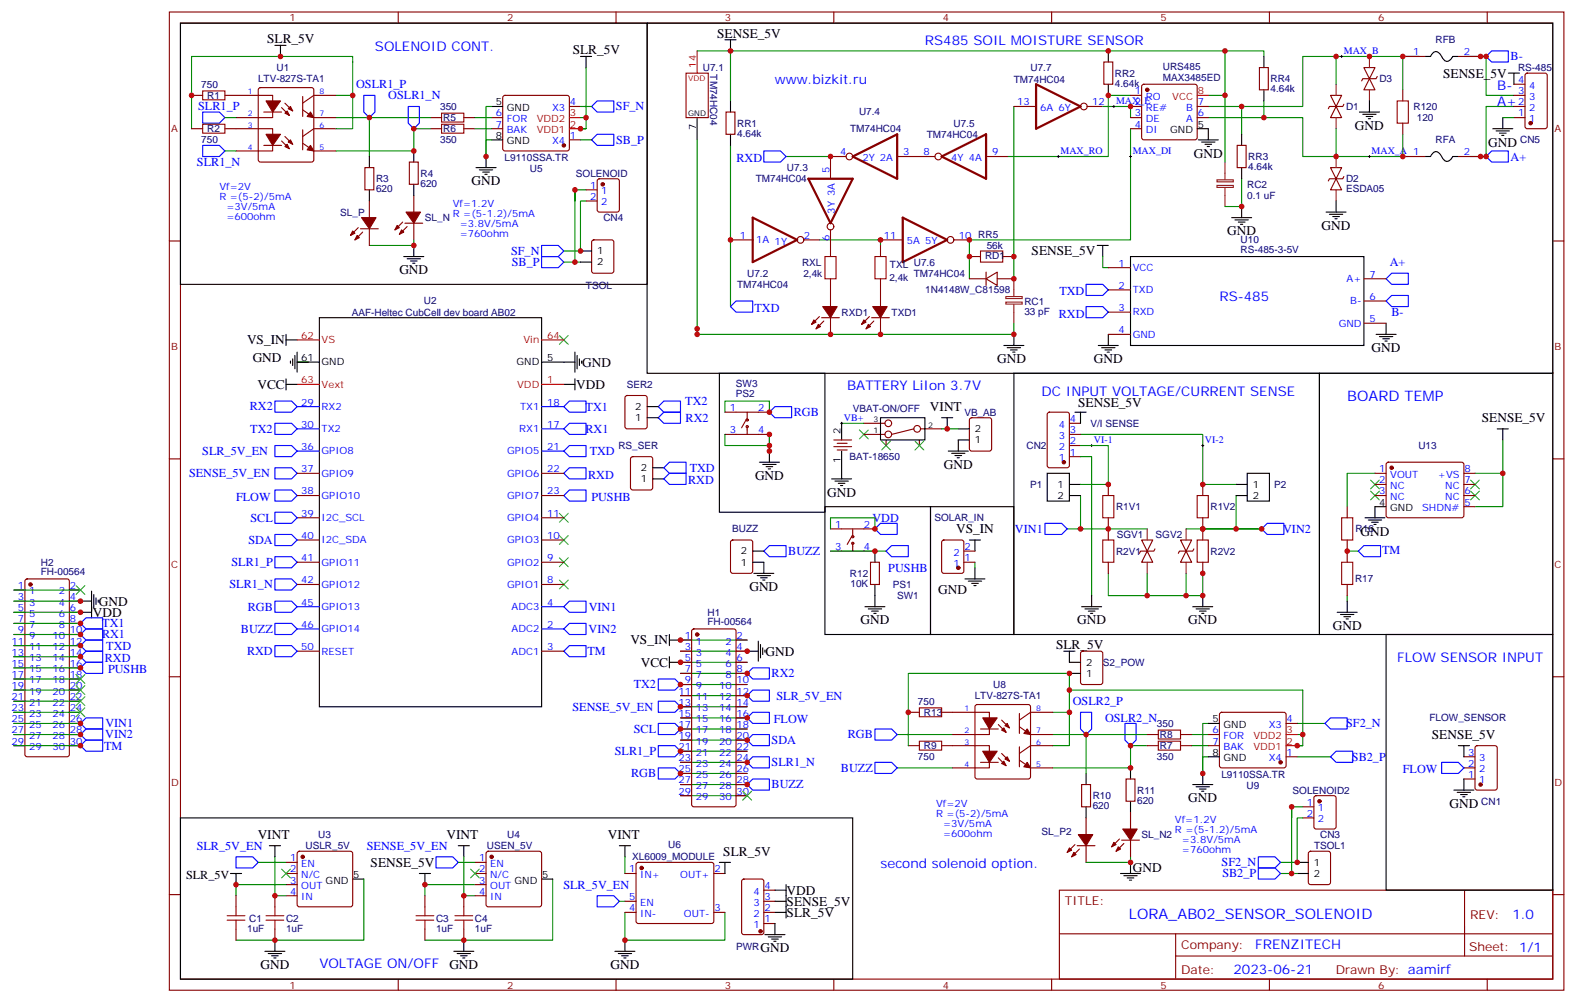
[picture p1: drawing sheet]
<svg xmlns="http://www.w3.org/2000/svg" width="500mm" height="318mm" viewBox="0 0 500 318" stroke-linecap="round" stroke-linejoin="round" font-family="sans-serif">
<defs><g id="words">
<g font-size="4.6" fill="#00f">
<text x="427.7" y="127.3">BOARD TEMP</text>
<text x="358.4" y="291.5">LORA_AB02_SENSOR_SOLENOID</text>
</g>
<g font-size="4.2">
<text x="227.7" y="11.9">SENSE_5V</text>
<text x="84.8" y="13.7">SLR_5V</text>
<text x="181.8" y="17.2">SLR_5V</text>
<text x="458.2" y="24.7">SENSE_5V</text>
<text x="430.2" y="41.2">GND</text>
<text x="472.5" y="46.5">GND</text>
<text x="379" y="50">GND</text>
<text x="149.7" y="58.8">GND</text>
<text x="389.6" y="74.7">GND</text>
<text x="419.6" y="73">GND</text>
<text x="327.5" y="81">SENSE_5V</text>
<text x="126.8" y="87.1">GND</text>
<text x="78.4" y="109.3">VS_IN</text>
<text x="435.5" y="111.8">GND</text>
<text x="80.2" y="114.9">GND</text>
<text x="184.8" y="116.3">GND</text>
<text x="316.6" y="115.1">GND</text>
<text x="347.3" y="115.3">GND</text>
<text x="81.7" y="123.4">VCC</text>
<text x="183" y="123.4">VDD</text>
<text x="295.2" y="130.5">VINT</text>
<text x="342.3" y="129">SENSE_5V</text>
<text x="470.5" y="134">SENSE_5V</text>
<text x="299.6" y="148.8">GND</text>
<text x="239.7" y="152.3">GND</text>
<text x="262.6" y="157.6">GND</text>
<text x="303.6" y="169.3">VS_IN</text>
<text x="431.9" y="170">GND</text>
<text x="237.9" y="187.6">GND</text>
<text x="297.9" y="188.7">GND</text>
<text x="29.5" y="195.7">VDD</text>
<text x="31.4" y="192.2">GND</text>
<text x="273.2" y="198.2">GND</text>
<text x="342" y="198.2">GND</text>
<text x="377.3" y="198.2">GND</text>
<text x="423.1" y="200">GND</text>
<text x="200.1" y="204.5">VS_IN</text>
<text x="243" y="208">GND</text>
<text x="335.3" y="206">SLR_5V</text>
<text x="203.4" y="211.6">VCC</text>
<text x="454.6" y="234.5">SENSE_5V</text>
<text x="377.3" y="254.6">GND</text>
<text x="460.2" y="256.4">GND</text>
<text x="81.8" y="266.3">VINT</text>
<text x="141.8" y="266.3">VINT</text>
<text x="192.9" y="266.3">VINT</text>
<text x="117.7" y="275.1">SENSE_5V</text>
<text x="229.6" y="271.6">SLR_5V</text>
<text x="359.6" y="276.9">GND</text>
<text x="249.7" y="283.9">VDD</text>
<text x="249.7" y="287.5">SENSE_5V</text>
<text x="249.7" y="291">SLR_5V</text>
<text x="241.4" y="302.3">GND</text>
<text x="82.7" y="307.6">GND</text>
<text x="142.7" y="307.6">GND</text>
<text x="193.8" y="307.6">GND</text>
</g>
<g font-size="4.2" fill="#00f">
<text x="119" y="16.2">SOLENOID CONT.</text>
<text x="293.7" y="14.4">RS485 SOIL MOISTURE SENSOR</text>
<text x="246" y="26.7">www.bizkit.ru</text>
<text x="475.3" y="28.5">B-</text>
<text x="475.3" y="33.8">A+</text>
<text x="387.1" y="95.5">RS-485</text>
<text x="269" y="123.8">BATTERY LiIon 3.7V</text>
<text x="330.7" y="125.5">DC INPUT VOLTAGE/CURRENT SENSE</text>
<text x="443.6" y="210.2">FLOW SENSOR INPUT</text>
<text x="279.5" y="275.4">second solenoid option.</text>
<text x="480.1" y="291.8">1.0</text>
<text x="398.5" y="301.3">FRENZITECH</text>
<text x="101.4" y="307.2">VOLTAGE ON/OFF</text>
<text x="391.6" y="309.1">2023-06-21</text>
</g>
<g font-size="3.9" fill="#00f">
<text x="479.6" y="19.2">B-</text>
<text x="113.1" y="28">OSLR1_P</text>
<text x="62.9" y="35">SLR1_P</text>
<text x="123.3" y="31.5">OSLR1_N</text>
<text x="195.5" y="35.1">SF_N</text>
<text x="195.6" y="45.6">SB_P</text>
<text x="62.5" y="52.7">SLR1_N</text>
<text x="233.8" y="51.4">RXD</text>
<text x="479.6" y="50.9">A+</text>
<text x="162.2" y="80.9">SF_N</text>
<text x="162.5" y="84.4">SB_P</text>
<text x="441.2" y="84.4">A+</text>
<text x="336.3" y="93.8">TXD</text>
<text x="239.5" y="99.1">TXD</text>
<text x="336.1" y="100.8">RXD</text>
<text x="441.7" y="100.3">B-</text>
<text x="79.3" y="130.2">RX2</text>
<text x="185.9" y="130.3">TX1</text>
<text x="217.6" y="128.5">TX2</text>
<text x="79.5" y="137.3">TX2</text>
<text x="185.8" y="137.4">RX1</text>
<text x="217.6" y="133.8">RX2</text>
<text x="252" y="132">RGB</text>
<text x="64.2" y="144.4">SLR_5V_EN</text>
<text x="187.2" y="144.4">TXD</text>
<text x="219" y="149.7">TXD</text>
<text x="60" y="151.5">SENSE_5V_EN</text>
<text x="186.7" y="152">RXD</text>
<text x="218.5" y="153.7">RXD</text>
<text x="74.9" y="159">FLOW</text>
<text x="187.7" y="159">PUSHB</text>
<text x="79.5" y="165.6">SCL</text>
<text x="277" y="165.6">VDD</text>
<text x="78.8" y="172.6">SDA</text>
<text x="322.2" y="169.1">VIN1</text>
<text x="407.4" y="169.1">VIN2</text>
<text x="73.5" y="179.6">SLR1_P</text>
<text x="250.3" y="176.1">BUZZ</text>
<text x="438.8" y="175.8">TM</text>
<text x="282" y="181.5">PUSHB</text>
<text x="72.8" y="186.7">SLR1_N</text>
<text x="78.7" y="193.8">RGB</text>
<text x="186.9" y="193.8">VIN1</text>
<text x="32.4" y="202.6">RX1</text>
<text x="32.5" y="199.1">TX1</text>
<text x="76.5" y="200.8">BUZZ</text>
<text x="186.9" y="200.8">VIN2</text>
<text x="33.8" y="206.1">TXD</text>
<text x="78.4" y="207.9">RXD</text>
<text x="186.5" y="207.9">TM</text>
<text x="33.3" y="210.2">RXD</text>
<text x="34.3" y="213.7">PUSHB</text>
<text x="245" y="214.9">RX2</text>
<text x="201.2" y="218.4">TX2</text>
<text x="181.7" y="225.6">SENSE_5V_EN</text>
<text x="246.5" y="222">SLR_5V_EN</text>
<text x="340.6" y="223.8">OSLR2_P</text>
<text x="33.5" y="230.8">VIN1</text>
<text x="201.2" y="232.6">SCL</text>
<text x="245.7" y="229.6">FLOW</text>
<text x="350.8" y="229.1">OSLR2_N</text>
<text x="427.4" y="230.8">SF2_N</text>
<text x="33" y="237.9">TM</text>
<text x="33.4" y="234.4">VIN2</text>
<text x="195.2" y="239.6">SLR1_P</text>
<text x="245" y="236.1">SDA</text>
<text x="269.2" y="234.3">RGB</text>
<text x="245" y="243.1">SLR1_N</text>
<text x="267" y="244.9">BUZZ</text>
<text x="429.2" y="241.4">SB2_P</text>
<text x="445.3" y="245.5">FLOW</text>
<text x="200.4" y="246.7">RGB</text>
<text x="245" y="250.2">BUZZ</text>
<text x="62.4" y="269.7">SLR_5V_EN</text>
<text x="116.4" y="269.7">SENSE_5V_EN</text>
<text x="387.8" y="274.9">SF2_N</text>
<text x="178.9" y="282">SLR_5V_EN</text>
<text x="388.1" y="278.4">SB2_P</text>
</g>
<text font-size="3.9" x="59.1" y="279">SLR_5V</text>
<g font-size="3.9" fill="#800">
<text x="338.1" y="287.1">TITLE:</text>
<text x="466.7" y="291.8">REV:</text>
<text x="375" y="301.3">Company:</text>
<text x="466.4" y="301.9">Sheet: 1/1</text>
<text x="375" y="309">Date:</text>
<text x="424" y="309.1">Drawn By: aamirf</text>
</g>
<g font-size="3.2" fill="#800">
<text x="91.9" y="6.8">1</text>
<text x="161" y="6.8">2</text>
<text x="230.2" y="6.8">3</text>
<text x="299.3" y="6.8">4</text>
<text x="368.4" y="6.8">5</text>
<text x="437.6" y="6.8">6</text>
<text x="54.3" y="41.9">A</text>
<text x="493.5" y="41.9">A</text>
<text x="54.3" y="111.1">B</text>
<text x="493.5" y="111.1">B</text>
<text x="54.3" y="180.2">C</text>
<text x="493.5" y="180.2">C</text>
<text x="54.3" y="249.3">D</text>
<text x="493.5" y="249.3">D</text>
<text x="91.9" y="313.7">1</text>
<text x="161" y="313.7">2</text>
<text x="230.2" y="313.7">3</text>
<text x="299.3" y="313.7">4</text>
<text x="368.4" y="313.7">5</text>
<text x="437.6" y="313.7">6</text>
</g>
<g font-size="3.2" fill="#00f">
<text x="426.6" y="17">MAX_B</text>
<text x="448.6" y="17.6">1</text>
<text x="464.7" y="17.6">2</text>
<text x="360.3" y="29.9">1</text>
<text x="482" y="29.9">3</text>
<text x="482" y="26.4">4</text>
<text x="485.5" y="28.2">4</text>
<text x="175.3" y="35.2">X3</text>
<text x="180.9" y="33.4">4</text>
<text x="323" y="33.4">13</text>
<text x="330.2" y="35.2">6A 6Y</text>
<text x="346.7" y="33.4">12</text>
<text x="354.3" y="32.9">MAX_E</text>
<text x="360.3" y="33.4">2</text>
<text x="363.7" y="31.7">RO</text>
<text x="363.7" y="35.2">RE#</text>
<text x="376.6" y="35.2">B</text>
<text x="380.3" y="33.4">7</text>
<text x="482" y="33.4">2</text>
<text x="485.5" y="35.2">2</text>
<text x="485.5" y="31.7">3</text>
<text x="157.4" y="37">6</text>
<text x="157.4" y="40.5">7</text>
<text x="160.9" y="38.7">FOR</text>
<text x="360.3" y="37">3</text>
<text x="360.3" y="40.5">4</text>
<text x="363.7" y="38.7">DE</text>
<text x="376.6" y="38.7">A</text>
<text x="380.3" y="37">6</text>
<text x="482" y="37">1</text>
<text x="485.5" y="38.7">1</text>
<text x="160.9" y="42.3">BAK</text>
<text x="175.3" y="45.8">X4</text>
<text x="180.9" y="44">1</text>
<text x="363.7" y="42.3">DI</text>
<text x="266.8" y="49.3">4</text>
<text x="273.8" y="51.1">2Y 2A</text>
<text x="286.8" y="49.3">3</text>
<text x="293.2" y="49.3">8</text>
<text x="302" y="51.1">4Y 4A</text>
<text x="315" y="49.3">9</text>
<text x="336.7" y="48.8">MAX_RO</text>
<text x="359.6" y="48.8">MAX_DI</text>
<text x="435.5" y="48.8">MAX_A 1</text>
<text x="464.7" y="49.3">2</text>
<text x="187.4" y="59.9">1</text>
<text x="263.3" y="54.8" transform="rotate(-90 263.3 54.8)">5</text>
<text x="69.6" y="60.3">Vf=2V</text>
<text x="69.6" y="63.4">R =(5-2)/5mA</text>
<text x="143.7" y="65.5">Vf=1.2V</text>
<text x="187.4" y="63.4">2</text>
<text x="190.9" y="61.7">1</text>
<text x="190.9" y="65.2">2</text>
<text x="71.9" y="66.6">=3V/5mA</text>
<text x="71.9" y="69.8">=600ohm</text>
<text x="143.7" y="68.7">R =(5-1.2)/5mA</text>
<text x="146" y="71.9">=3.8V/5mA</text>
<text x="265.1" y="67.8" transform="rotate(-90 265.1 67.8)">3Y 3A</text>
<text x="146" y="75.1">=760ohm</text>
<text x="234.8" y="75.8">1</text>
<text x="240" y="77.2">1A 1Y</text>
<text x="255.2" y="75.8">2</text>
<text x="263.3" y="76.6" transform="rotate(-90 263.3 76.6)">6</text>
<text x="280.6" y="75.8">11</text>
<text x="287.9" y="77.5">5A 5Y</text>
<text x="304.4" y="75.8">10 RR5</text>
<text x="355.1" y="84.6">1</text>
<text x="359.6" y="86">VCC</text>
<text x="427.5" y="89.5">A+</text>
<text x="434.8" y="88.1">7</text>
<text x="355.1" y="91.7">2</text>
<text x="359.6" y="93.1">TXD</text>
<text x="434.8" y="95.2">6</text>
<text x="355.1" y="98.7">3</text>
<text x="359.6" y="100.1">RXD</text>
<text x="428.7" y="96.6">B-</text>
<text x="355.1" y="105.8">4</text>
<text x="359.6" y="107.2">GND</text>
<text x="425" y="103.6">GND</text>
<text x="434.8" y="102.2">5</text>
<text x="95.6" y="128.7">29</text>
<text x="102.1" y="130.1">RX2</text>
<text x="165.1" y="130.1">TX1</text>
<text x="173.7" y="128.7">18</text>
<text x="231.7" y="130.5">1</text>
<text x="240.7" y="130.5">2</text>
<text x="95.6" y="135.7">30</text>
<text x="102.1" y="137.2">TX2</text>
<text x="164.8" y="137.2">RX1</text>
<text x="173.7" y="135.7">17</text>
<text x="231.7" y="137.5">3</text>
<text x="240.7" y="137.5">4</text>
<text x="267.9" y="133.5">VB+</text>
<text x="336.2" y="135.7">4</text>
<text x="339.7" y="137.5">3</text>
<text x="339.7" y="134">4</text>
<text x="95.6" y="142.8">36</text>
<text x="173.7" y="142.8">21</text>
<text x="336.2" y="142.8">2</text>
<text x="336.2" y="139.3">3</text>
<text x="339.7" y="141">2</text>
<text x="347.3" y="140.5">VI-1</text>
<text x="382.6" y="140.5">VI-2</text>
<text x="95.6" y="149.9">37</text>
<text x="102.1" y="144.2">GPIO8</text>
<text x="161" y="144.2">GPIO5</text>
<text x="173.7" y="149.9">22</text>
<text x="336.2" y="146.3">1</text>
<text x="339.7" y="144.6">1</text>
<text x="437.9" y="149.9">1</text>
<text x="464.9" y="149.9">8</text>
<text x="102.1" y="151.3">GPIO9</text>
<text x="161" y="151.3">GPIO6</text>
<text x="437.9" y="153.4">2</text>
<text x="441.4" y="151.6">VOUT</text>
<text x="441.4" y="155.2">NC</text>
<text x="456.5" y="151.6">+VS</text>
<text x="458.9" y="155.2">NC</text>
<text x="464.9" y="153.4">7</text>
<text x="95.6" y="156.9">38</text>
<text x="102.1" y="158.3">GPIO10</text>
<text x="161" y="158.3">GPIO7</text>
<text x="173.7" y="156.9">23</text>
<text x="437.9" y="156.9">3</text>
<text x="441.4" y="158.7">NC</text>
<text x="458.9" y="158.7">NC</text>
<text x="464.9" y="160.4">5</text>
<text x="464.9" y="156.9">6</text>
<text x="95.6" y="164">39</text>
<text x="102.1" y="165.4">I2C_SCL</text>
<text x="161" y="165.4">GPIO4</text>
<text x="173.7" y="164">11</text>
<text x="265.2" y="167.5">1</text>
<text x="274.2" y="167.5">2</text>
<text x="451.5" y="162.2">SHDN#</text>
<text x="95.6" y="171">40</text>
<text x="102.1" y="172.4">I2C_SDA</text>
<text x="161" y="172.4">GPIO3</text>
<text x="173.7" y="171">10</text>
<text x="95.6" y="178.1">41</text>
<text x="102.1" y="179.5">GPIO11</text>
<text x="161" y="179.5">GPIO2</text>
<text x="173.7" y="178.1">9</text>
<text x="265.2" y="174.6">3</text>
<text x="274.2" y="174.6">4</text>
<text x="302.7" y="179.8">1</text>
<text x="302.7" y="176.3">2</text>
<text x="306.2" y="178.1">1</text>
<text x="306.2" y="174.6">2</text>
<text x="95.6" y="185.1">42</text>
<text x="173.7" y="185.1">8</text>
<text x="5.7" y="186.9">1</text>
<text x="5.7" y="190.4">3</text>
<text x="9.2" y="188.7">1</text>
<text x="18.7" y="188.7">2</text>
<text x="22.2" y="190.4">4</text>
<text x="22.2" y="186.9">2</text>
<text x="102.1" y="186.5">GPIO12</text>
<text x="161" y="186.5">GPIO1</text>
<text x="5.7" y="194">5</text>
<text x="5.7" y="197.5">7</text>
<text x="9.2" y="192.2">3</text>
<text x="9.2" y="195.7">5</text>
<text x="18.7" y="195.7">6</text>
<text x="18.7" y="192.2">4</text>
<text x="22.2" y="197.5">8</text>
<text x="22.2" y="194">6</text>
<text x="95.6" y="192.2">45</text>
<text x="102.1" y="193.6">GPIO13</text>
<text x="162.4" y="193.6">ADC3</text>
<text x="173.7" y="192.2">4</text>
<text x="5.7" y="201">9</text>
<text x="9.2" y="199.2">7</text>
<text x="9.2" y="202.8">9</text>
<text x="16.7" y="202.8">10</text>
<text x="18.7" y="199.2">8</text>
<text x="22.2" y="201">10</text>
<text x="95.6" y="199.2">46</text>
<text x="102.1" y="200.7">GPIO14</text>
<text x="162.4" y="200.7">ADC2</text>
<text x="173.7" y="199.2">2</text>
<text x="217.4" y="202.8">1</text>
<text x="233.9" y="202.8">2</text>
<text x="3.7" y="204.5">11</text>
<text x="3.7" y="208.1">13</text>
<text x="9.2" y="206.3">11</text>
<text x="9.2" y="209.8">13</text>
<text x="16.7" y="209.8">14</text>
<text x="16.7" y="206.3">12</text>
<text x="22.2" y="208.1">14</text>
<text x="22.2" y="204.5">12</text>
<text x="95.6" y="206.3">50</text>
<text x="102.1" y="207.7">RESET</text>
<text x="162.4" y="207.7">ADC1</text>
<text x="173.7" y="206.3">3</text>
<text x="217.4" y="206.3">3</text>
<text x="217.4" y="209.8">5</text>
<text x="220.9" y="204.5">1</text>
<text x="220.9" y="208.1">3</text>
<text x="230.4" y="208.1">4</text>
<text x="230.4" y="204.5">2</text>
<text x="233.9" y="209.8">6</text>
<text x="233.9" y="206.3">4</text>
<text x="3.7" y="211.6">15</text>
<text x="3.7" y="215.1">17</text>
<text x="9.2" y="213.4">15</text>
<text x="16.7" y="213.4">16</text>
<text x="22.2" y="215.1">18</text>
<text x="22.2" y="211.6">16</text>
<text x="217.4" y="213.4">7</text>
<text x="220.9" y="211.6">5</text>
<text x="220.9" y="215.1">7</text>
<text x="230.4" y="215.1">8</text>
<text x="230.4" y="211.6">6</text>
<text x="233.9" y="213.4">8</text>
<text x="3.7" y="218.7">19</text>
<text x="9.2" y="216.9">17</text>
<text x="9.2" y="220.4">19</text>
<text x="16.7" y="220.4">20</text>
<text x="16.7" y="216.9">18</text>
<text x="22.2" y="218.7">20</text>
<text x="215.4" y="220.4">11</text>
<text x="217.4" y="216.9">9</text>
<text x="220.9" y="218.7">9</text>
<text x="228.3" y="218.7">10</text>
<text x="233.9" y="220.4">12</text>
<text x="233.9" y="216.9">10</text>
<text x="3.7" y="222.2">21</text>
<text x="3.7" y="225.7">23</text>
<text x="9.2" y="223.9">21</text>
<text x="9.2" y="227.5">23</text>
<text x="16.7" y="227.5">24</text>
<text x="16.7" y="223.9">22</text>
<text x="22.2" y="225.7">24</text>
<text x="22.2" y="222.2">22</text>
<text x="215.4" y="223.9">13</text>
<text x="215.4" y="227.5">15</text>
<text x="220.9" y="222.2">11</text>
<text x="220.9" y="225.7">13</text>
<text x="228.3" y="225.7">14</text>
<text x="228.3" y="222.2">12</text>
<text x="233.9" y="227.5">16</text>
<text x="233.9" y="223.9">14</text>
<text x="3.7" y="229.2">25</text>
<text x="3.7" y="232.8">27</text>
<text x="9.2" y="231">25</text>
<text x="16.7" y="231">26</text>
<text x="22.2" y="232.8">28</text>
<text x="22.2" y="229.2">26</text>
<text x="215.4" y="231">17</text>
<text x="220.9" y="229.2">15</text>
<text x="220.9" y="232.8">17</text>
<text x="228.3" y="232.8">18</text>
<text x="228.3" y="229.2">16</text>
<text x="233.9" y="231">18</text>
<text x="384.9" y="232.8">6</text>
<text x="402.8" y="231">X3</text>
<text x="408.5" y="229.2">4</text>
<text x="3.7" y="236.3">29</text>
<text x="9.2" y="234.5">27</text>
<text x="9.2" y="238.1">29</text>
<text x="16.7" y="238.1">30</text>
<text x="16.7" y="234.5">28</text>
<text x="22.2" y="236.3">30</text>
<text x="215.4" y="234.5">19</text>
<text x="215.4" y="238.1">21</text>
<text x="220.9" y="236.3">19</text>
<text x="220.9" y="239.8">21</text>
<text x="228.3" y="239.8">22</text>
<text x="228.3" y="236.3">20</text>
<text x="233.9" y="238.1">22</text>
<text x="233.9" y="234.5">20</text>
<text x="384.9" y="236.3">7</text>
<text x="388.4" y="234.5">FOR</text>
<text x="388.4" y="238.1">BAK</text>
<text x="408.5" y="239.8">1</text>
<text x="466.1" y="239.8">3</text>
<text x="215.4" y="241.6">23</text>
<text x="215.4" y="245.1">25</text>
<text x="220.9" y="243.3">23</text>
<text x="228.3" y="243.3">24</text>
<text x="233.9" y="245.1">26</text>
<text x="233.9" y="241.6">24</text>
<text x="402.8" y="241.6">X4</text>
<text x="466.1" y="243.3">2</text>
<text x="469.6" y="245.1">2</text>
<text x="469.6" y="241.6">3</text>
<text x="215.4" y="248.6">27</text>
<text x="220.9" y="246.9">25</text>
<text x="220.9" y="250.4">27</text>
<text x="228.3" y="250.4">28</text>
<text x="228.3" y="246.9">26</text>
<text x="233.9" y="248.6">28</text>
<text x="466.1" y="246.9">1</text>
<text x="469.6" y="248.6">1</text>
<text x="215.4" y="252.2">29</text>
<text x="220.9" y="253.9">29</text>
<text x="228.3" y="253.9">30</text>
<text x="233.9" y="252.2">30</text>
<text x="297.2" y="256">Vf=2V</text>
<text x="414.9" y="255.7">1</text>
<text x="418.4" y="257.5">1</text>
<text x="297.2" y="259.2">R =(5-2)/5mA</text>
<text x="299.4" y="262.4">=3V/5mA</text>
<text x="373" y="261.3">Vf=1.2V</text>
<text x="414.9" y="259.2">2</text>
<text x="418.4" y="261">2</text>
<text x="299.4" y="265.6">=600ohm</text>
<text x="373" y="264.5">R =(5-1.2)/5mA</text>
<text x="375.3" y="267.7">=3.8V/5mA</text>
<text x="92.1" y="273.3">1</text>
<text x="95.6" y="275.1">EN</text>
<text x="152.1" y="273.3">1</text>
<text x="155.6" y="275.1">EN</text>
<text x="375.3" y="270.9">=760ohm</text>
<text x="92.1" y="280.4">3</text>
<text x="92.1" y="276.9">2</text>
<text x="95.6" y="278.6">N/C</text>
<text x="152.1" y="280.4">3</text>
<text x="152.1" y="276.9">2</text>
<text x="155.6" y="278.6">N/C</text>
<text x="199.7" y="276.9">1</text>
<text x="203.2" y="278.6">IN+</text>
<text x="215.9" y="278.6">OUT+</text>
<text x="226.8" y="276.9">2</text>
<text x="92.1" y="283.9">4</text>
<text x="95.6" y="285.7">IN</text>
<text x="95.6" y="282.2">OUT</text>
<text x="152.1" y="283.9">4</text>
<text x="155.6" y="285.7">IN</text>
<text x="155.6" y="282.2">OUT</text>
<text x="199.7" y="285.7">5</text>
<text x="203.2" y="287.4">EN</text>
<text x="239.2" y="287.4">3</text>
<text x="239.2" y="283.9">4</text>
<text x="242.7" y="285.7">3</text>
<text x="242.7" y="282.2">4</text>
<text x="199.7" y="289.2">4</text>
<text x="203.2" y="291">IN-</text>
<text x="217.1" y="291">OUT-</text>
<text x="226.8" y="289.2">3</text>
<text x="239.2" y="291">2</text>
<text x="242.7" y="292.7">1</text>
<text x="242.7" y="289.2">2</text>
<text x="239.2" y="294.5">1</text>
</g>
<g font-size="3.2" fill="#000080">
<text x="455.8" y="13.8">RFB</text>
<text x="87.8" y="22.6">U1</text>
<text x="223.1" y="22.6">U7.1</text>
<text x="225.5" y="23.6" transform="rotate(90 225.5 23.6)">TM74HC04</text>
<text x="327.2" y="22.7">U7.7</text>
<text x="369.2" y="22.4">URS485</text>
<text x="481.9" y="22.6">RS-485</text>
<text x="63.9" y="27.9">750</text>
<text x="81.9" y="26.2">LTV-827S-TA1</text>
<text x="321.9" y="26.2">TM74HC04</text>
<text x="354" y="27.6">4.64k</text>
<text x="354" y="24.3">RR2</text>
<text x="369.2" y="25.6">MAX3485ED</text>
<text x="403.4" y="29.3">4.64k</text>
<text x="403.4" y="26.1">RR4</text>
<text x="437.9" y="26.1">D3</text>
<text x="65.8" y="31.4">R1</text>
<text x="139.7" y="34.9">350</text>
<text x="427.4" y="34.9">D1</text>
<text x="448.8" y="34.9">R120</text>
<text x="65.8" y="42">R2</text>
<text x="140.7" y="38.4">R5</text>
<text x="140.7" y="42">R6</text>
<text x="234" y="40.2">RR1</text>
<text x="269.9" y="41.9">TM74HC04</text>
<text x="272.7" y="36.6">U7.4</text>
<text x="302.7" y="40.3">U7.5</text>
<text x="449.8" y="38.4">120</text>
<text x="63.9" y="45.5">750</text>
<text x="139.7" y="45.5">350</text>
<text x="234" y="43.4">4.64k</text>
<text x="294.3" y="43.9">TM74HC04</text>
<text x="455.8" y="45.5">RFA</text>
<text x="482.6" y="45.5">CN5</text>
<text x="160.2" y="51">L9110SSA.TR</text>
<text x="396.3" y="50.8">RR3</text>
<text x="119.4" y="57.9">R3</text>
<text x="133.5" y="59.3">620</text>
<text x="133.5" y="56.1">R4</text>
<text x="168.2" y="54.7">U5</text>
<text x="182.8" y="56.1">SOLENOID</text>
<text x="239.9" y="57.8">TM74HC04</text>
<text x="249.8" y="54.3">U7.3</text>
<text x="396" y="59.7">RC2</text>
<text x="396.3" y="54">4.64k</text>
<text x="427.4" y="57.9">D2</text>
<text x="119.4" y="61.1">620</text>
<text x="396" y="63.3">0.1 uF</text>
<text x="427.4" y="61">ESDA05</text>
<text x="108" y="68.5">SL_P</text>
<text x="134.9" y="70.2">SL_N</text>
<text x="191.6" y="70.2">CN4</text>
<text x="393.9" y="77">U10</text>
<text x="312.7" y="82.1">RD1</text>
<text x="313.2" y="79.1">56k</text>
<text x="393.9" y="80.2">RS-485-3-5V</text>
<text x="237.2" y="87.8">U7.2</text>
<text x="254.6" y="84.4">RXL</text>
<text x="255.1" y="87.9">2,4k</text>
<text x="282.3" y="89.3">2,4k</text>
<text x="282.5" y="84.9">TXL U7.6</text>
<text x="290.1" y="87.9">TM74HC04</text>
<text x="186" y="91.7">TSOL</text>
<text x="234" y="91.3">TM74HC04</text>
<text x="293.8" y="93.1">1N4148W_C81598</text>
<text x="111.7" y="100.2">AAF-Heltec CubCell dev board AB02</text>
<text x="134.6" y="96.6">U2</text>
<text x="267.2" y="100.2">RXD1</text>
<text x="283.1" y="100.2">TXD1</text>
<text x="325.2" y="99.9">33 pF</text>
<text x="325.2" y="96.7">RC1</text>
<text x="199" y="123">SER2</text>
<text x="233.6" y="122.9">SW3</text>
<text x="233.6" y="126.1">PS2</text>
<text x="270.7" y="130.8">VBAT-ON/OFF</text>
<text x="306.2" y="131.9">VB_AB</text>
<text x="346.2" y="135.5">V/I SENSE</text>
<text x="196.3" y="142.5">RS_SER</text>
<text x="325.9" y="142.5">CN2</text>
<text x="450.3" y="142.5">U13</text>
<text x="269.7" y="146.1">BAT-18650</text>
<text x="327.1" y="154.9">P1</text>
<text x="404.5" y="154.9">P2</text>
<text x="354.3" y="161.9">R1V1</text>
<text x="384.3" y="161.9">R1V2</text>
<text x="296.7" y="165.4">SOLAR_IN</text>
<text x="232.5" y="168.9">BUZZ</text>
<text x="354.5" y="170.8">SGV1</text>
<text x="366.9" y="170.8">SGV2</text>
<text x="430.4" y="169">R16</text>
<text x="13" y="179.6">H2</text>
<text x="354.3" y="176">R2V1</text>
<text x="384.3" y="176">R2V2</text>
<text x="13" y="182.6">FH-00564</text>
<text x="269.8" y="183.1">R12</text>
<text x="430.2" y="184.9">R17</text>
<text x="270" y="186.3">10K</text>
<text x="283.5" y="186.6">PS1</text>
<text x="284.8" y="190.2">SW1</text>
<text x="224.6" y="195.5">H1</text>
<text x="224.6" y="198.4">FH-00564</text>
<text x="350.2" y="211.3">S2_POW</text>
<text x="309.5" y="221.9">LTV-827S-TA1</text>
<text x="315.3" y="218.4">U8</text>
<text x="291.4" y="223.7">750</text>
<text x="293.3" y="227.2">R13</text>
<text x="367.3" y="230.7">350</text>
<text x="453.8" y="228.9">FLOW_SENSOR</text>
<text x="293.3" y="237.8">R9</text>
<text x="368.2" y="237.8">R7</text>
<text x="368.2" y="234.2">R8</text>
<text x="291.4" y="241.3">750</text>
<text x="367.3" y="241.3">350</text>
<text x="361" y="251.9">R11</text>
<text x="387.8" y="246.8">L9110SSA.TR</text>
<text x="395.8" y="250.5">U9</text>
<text x="410.4" y="251.9">SOLENOID2</text>
<text x="346.9" y="256.9">620</text>
<text x="346.9" y="253.7">R10</text>
<text x="361" y="255.1">620</text>
<text x="470.3" y="255.4">CN1</text>
<text x="97" y="269.5">USLR_5V</text>
<text x="101" y="265.9">U3</text>
<text x="154.6" y="269.5">USEN_5V</text>
<text x="161" y="265.9">U4</text>
<text x="212.2" y="269.3">U6</text>
<text x="330.7" y="264.9">SL_P2</text>
<text x="362.4" y="266">SL_N2</text>
<text x="417.2" y="269.6">TSOL1</text>
<text x="419.1" y="266">CN3</text>
<text x="200.7" y="273">XL6009_MODULE</text>
<text x="79.1" y="292.6">C1</text>
<text x="90.8" y="292.5">C2</text>
<text x="138.4" y="292.5">C3</text>
<text x="150.8" y="292.5">C4</text>
<text x="78.5" y="295.8">1uF</text>
<text x="90.8" y="295.6">1uF</text>
<text x="138.4" y="295.6">1uF</text>
<text x="150.8" y="295.6">1uF</text>
<text x="233.7" y="301.5">PWR</text>
</g>
<g font-size="3.2" fill="#f00">
<text x="221" y="21.4" transform="rotate(-90 221 21.4)">14</text>
<text x="380.3" y="29.9">8</text>
<text x="372.2" y="31.7">VCC</text>
<text x="170.4" y="38.7">VDD2</text>
<text x="180.9" y="40.5">2</text>
<text x="180.9" y="37">3</text>
<text x="170.4" y="42.3">VDD1</text>
<text x="95.6" y="107.5">62</text>
<text x="173.7" y="107.5">64</text>
<text x="102.1" y="108.9">VS</text>
<text x="166.2" y="108.9">Vin</text>
<text x="95.6" y="121.6">63</text>
<text x="102.1" y="123">Vext</text>
<text x="164.2" y="123">VDD</text>
<text x="173.7" y="121.6">1</text>
<text x="408.5" y="232.8">3</text>
<text x="397.9" y="238.1">VDD1</text>
<text x="397.9" y="234.5">VDD2</text>
<text x="408.5" y="236.3">2</text>
</g>
<g font-size="3.2">
<text x="157.4" y="33.4">5</text>
<text x="160.9" y="35.2">GND</text>
<text x="221" y="41.1" transform="rotate(-90 221 41.1)">7</text>
<text x="380.3" y="40.5">5</text>
<text x="157.4" y="44">8</text>
<text x="160.9" y="45.8">GND</text>
<text x="371.5" y="42.3">GND</text>
<text x="189.6" y="80.7">1</text>
<text x="189.6" y="84.2">2</text>
<text x="95.6" y="114.6">61</text>
<text x="102.1" y="116">GND</text>
<text x="164" y="116">GND</text>
<text x="173.7" y="114.6">5</text>
<text x="201.7" y="130.1">2</text>
<text x="201.7" y="133.6">1</text>
<text x="266.8" y="137.9" transform="rotate(-90 266.8 137.9)">2</text>
<text x="309.5" y="137.2">2</text>
<text x="309.5" y="140.7">1</text>
<text x="203.4" y="149.5">2</text>
<text x="266.8" y="146.9" transform="rotate(-90 266.8 146.9)">1</text>
<text x="203.4" y="153">1</text>
<text x="335.7" y="154.8">1</text>
<text x="397.7" y="154.8">1</text>
<text x="335.7" y="158.3">2</text>
<text x="397.7" y="158.3">2</text>
<text x="437.9" y="160.4">4</text>
<text x="441.4" y="162.2">GND</text>
<text x="235.2" y="179.5">1</text>
<text x="235.2" y="176">2</text>
<text x="344.8" y="214.8">1</text>
<text x="344.8" y="211.2">2</text>
<text x="384.9" y="229.2">5</text>
<text x="388.4" y="231">GND</text>
<text x="384.9" y="239.8">8</text>
<text x="388.4" y="241.6">GND</text>
<text x="417.1" y="274.7">1</text>
<text x="103.4" y="280.4">GND</text>
<text x="112.1" y="278.6">5</text>
<text x="163.4" y="280.4">GND</text>
<text x="172.1" y="278.6">5</text>
<text x="417.1" y="278.3">2</text>
</g>
<g font-size="2.5" fill="#00f">
<text x="78.7" y="29.9">1</text>
<text x="101.4" y="29.9">8</text>
<text x="78.7" y="37">2</text>
<text x="78.7" y="40.5">3</text>
<text x="101.4" y="37">7</text>
<text x="101.4" y="40.5">6</text>
<text x="78.7" y="47.6">4</text>
<text x="101.4" y="47.6">5</text>
<text x="306.2" y="225.7">1</text>
<text x="328.9" y="225.7">8</text>
<text x="306.2" y="232.8">2</text>
<text x="328.9" y="232.8">7</text>
<text x="306.2" y="236.3">3</text>
<text x="328.9" y="236.3">6</text>
<text x="306.2" y="243.3">4</text>
<text x="328.9" y="243.3">5</text>
</g>
<text font-size="2.5" fill="#f00" x="218.5" y="25.8">VDD</text>
<g font-size="2.5">
<text x="218.5" y="36.7">GND</text>
<text x="277.3" y="137.5">1</text>
<text x="277.3" y="134">3</text>
<text x="294.7" y="135.7">2</text>
</g>
</g></defs>
<g fill="none" stroke="#870000" stroke-width=".35">
<path d="M53.8 3.8h442.7v310.5h-442.7zM57.3 7.3h435.7v303.4h-435.7zM126.4 3.8v3.5M195.6 3.8v3.5M264.7 3.8v3.5M333.9 3.8v3.5M350.4 19.7h2.9v7h-2.9zM403 3.8v3.5M445.3 17.9h7.1M463 17.9h7M472.2 3.8v3.5M60.8 30.3h3.5"/>
<path d="M71.4 30.3h15.2v7h-11.7M82.2 28l.5-.2h16.2l.5 .2 .2 .5v22.2l-.2 .5-.5 .2h-16.2l-.5-.2-.2-.5v-22.2zM83.7 35.6h5.7M89.4 34.1l2.5 2.5M90.5 32.7l2.4 2.5M96.1 34.9l3.5 2.4h7.1M96.1 30.6v6.4M106.7 30.3h-7.1l-3.5 2.4M136.7 37.3h3.5M147.2 37.3h3.6M156.1 37.3h3.5M159.8 30.5l.5-.2h19.8l.5 .2 .2 .5v16.2l-.3 .5-.4 .2h-19.8l-.5-.2-.2-.5v-16.2z"/>
<path d="M180.8 33.8h3.5M217.8 23.2h7.1v14.1h-7.1zM230.5 35.6h2.8v7h-2.8zM321.9 33.8h7M345.2 33.8h4.9M358.9 33.8h3.5M358.9 37.3h3.5M358.9 30.3h3.5M362.7 26.9l.4-.2h16.3l.5 .2 .2 .5v16.3l-.3 .5-.4 .2h-16.3l-.4-.3-.3-.4v-16.3zM380.1 33.8h3.5M380.1 37.3h3.5M399.8 21.4h2.9v7.1h-2.9z"/>
<path d="M422.4 30.3h3.5l-1.7 3.5zM424.2 33.8l1.7 3.5h-3.5zM426.6 33.1l-.3 .7h-4.2l-.4 .7M433 21.4h3.5l-1.7 3.6zM434.8 25l1.7 3.5h-3.5zM437.2 24.3l-.3 .7h-4.3l-.3 .7M445.3 28.5v3.5M445.3 39.1v3.5M480.6 33.8h3.6M480.6 37.3h3.6M480.6 30.3h3.6M480.6 26.7h3.6"/>
<path d="M484.4 23.4l.5-.2h5.6l.7 .4v16.5l-.5 .7-5.8 .1-.7-.5v-16.5zM60.8 40.9h3.5M71.4 40.9h15.2v7h-11.7M83.7 46.1h5.7M89.4 44.7l2.5 2.5M90.5 43.3l2.4 2.5M96.1 41.2v6.4M96.1 45.4l3.5 2.5h7.1M106.7 40.9h-7.1l-3.5 2.4M115.9 53.2h2.8v7.1h-2.8zM130 51.4h2.8v7.1h-2.8zM136.7 40.9h3.5"/>
<path d="M147.2 40.9h3.6M156.1 40.9h3.5M180.8 44.4h3.5M189.8 56.9l.5-.2h5.6l.7 .5v9.4l-.4 .7h-5.9l-.7-.5v-9.4zM268.6 49.7h-4.9v7M284.8 49.7h12M313.1 49.7h7M358.9 40.9h3.5M392.8 46.1h2.8v7.1h-2.8zM422.4 53.2h3.5l-1.7 3.5zM424.2 56.7l1.7 3.6h-3.5zM426.6 56l-.3 .7h-4.2l-.4 .7"/>
<path d="M445.3 49.7h7.1M463 49.7h7M53.8 76.5h3.5M113.7 72.2l-2.4 2.5M114.4 72.6h5.7M115.1 73.7l-2.4 2.4M117.3 63.8v5.3M117.3 72.6v5.3M127.8 70.5l-2.4 2.5M128.6 70.8h5.6M129.3 71.9l-2.5 2.5M131.4 62v5.3"/>
<path d="M131.4 70.8v5.3M186.1 60.3h3.5M186.1 63.8h3.5M188.1 76.3l.4-.2h5.7l.6 .5 .1 9.4-.5 .7h-5.9l-.6-.4-.1-9.5zM231.9 76.1h7.1M255.2 76.1h4.9M263.7 73v8.4M279.5 76.1h7.1M279.5 77.9v3.5M302.8 76.1h5M493 76.5h3.5M263.7 88.5v8.8"/>
<path d="M279.5 88.5v8.8M307.8 81.4h3.5M307.8 88.5h5.3M313.1 88.5l3.5-2.1v4.2zM313.1 86.4v4.2M316.6 88.5h5.3M318.3 81.4h3.6M351.9 84.9h7M351.9 92h7M351.9 99.1h7M433 95.5h7.1M433 88.5h7.1"/>
<path d="M260.1 100.5l-2.4 2.4M260.8 100.8h5.7M261.5 101.9l-2.4 2.5M263.7 100.8v5.3M276 100.5l-2.5 2.4M276.7 100.8h5.7M277.4 101.9l-2.4 2.5M279.5 100.8v5.3M351.9 106.1h7M433 102.6h7.1M198.6 125.7l.5-.2h5.7l.6 .4 .1 9.5-.5 .6-5.9 .1-.6-.5-.1-9.4zM230.2 137.9h14.1"/>
<path d="M230.2 130.8h14.1M236.9 133.3l-1.5 2.4M237.2 130.8v2.5M237.2 135.4v2.5M264.7 139.6h5.7M274.2 137.9h6.8M274.2 134.3h6.8M281.3 139.6v1.8M290.1 136.1l-7 1.8M291.9 139.6v1.8M292.2 136.1h6.7M308 132.8l.5-.2h5.6l.7 .4v9.5l-.4 .6-5.9 .1-.7-.5v-9.4z"/>
<path d="M332.7 131l.5-.2h5.6l.7 .4v16.5l-.4 .7h-5.9l-.7-.4v-16.5zM339.5 137.9h3.5M339.5 134.3h3.5M53.8 145.6h3.5M94.3 150.2h7.1M94.3 157.3h7.1M171.9 150.2h7.1M171.9 157.3h7.1M200.4 145.1l.5-.2h5.6l.7 .5v9.4l-.4 .6-5.9 .1-.7-.5v-9.4zM264.7 141.7h5.7M265.8 142.8h3.2M265.8 140.7h3.2"/>
<path d="M339.5 144.9h3.5M339.5 141.4h3.5M351.9 153.7v3.6M381.8 153.7v3.6M436.5 150.2h3.6M436.5 157.3h3.6M436.5 153.7h3.6M440.3 146.9l.5-.2h23.2l.5 .2 .2 .5v16.5l-.7 .4h-23.5l-.4-.7v-16.2zM464.7 150.2h3.6M464.7 157.3h3.6M464.7 153.7h3.6M493 145.6h3.5"/>
<path d="M94.3 178.4h7.1M94.3 164.3h7.1M94.3 171.4h7.1M171.9 178.4h7.1M171.9 164.3h7.1M171.9 171.4h7.1M232.2 171.6l.4-.2h5.7l.6 .4 .1 9.5-.5 .6-5.9 .1-.6-.5-.1-9.4zM263.7 174.9h14.1M263.7 167.9h14.1M270.4 170.3l-1.4 2.5M270.7 167.9v2.4M270.7 172.4v2.5"/>
<path d="M276.4 178.4h2.8v7.1h-2.8zM299.2 171.6l.4-.2h5.7l.6 .4 .1 9.5-.5 .6-5.9 .1-.6-.5-.1-9.4zM306 178.4h3.5M306 174.9h3.5M351.9 164.3v7.1M351.9 178.4v3.6M362.4 171.4h3.6l-1.8 3.5zM364.2 174.9l1.8 3.5h-3.6zM366.7 174.2l-.4 .7h-4.2l-.4 .7M374.8 171.4h3.5l-1.7 3.5zM376.6 174.9l1.7 3.5h-3.5zM379 174.2l-.3 .7h-4.3l-.3 .7"/>
<path d="M381.8 164.3v7.1M381.8 178.4v3.6M427.7 160.8v3.5M427.7 171.4v7M464.7 160.8h3.6M4.4 187.3h3.5M4.4 190.8h3.5M4.4 194.3h3.5M4.4 197.8h3.5M8.1 183.9l.5-.2h12.7l.7 .5v55.3l-.4 .6-13 .1-.6-.5-.1-55.3zM22 187.3h3.5M22 190.8h3.5"/>
<path d="M22 194.3h3.5M22 197.8h3.5M94.3 185.5h7.1M171.9 185.5h7.1M219.8 199.8l.5-.2h12.7l.6 .4 .1 55.3-.5 .7h-12.9l-.7-.4v-55.3zM427.7 185.5v3.5M4.4 201.4h3.5M4.4 204.9h3.5M4.4 219h3.5M4.4 208.4h3.5M4.4 215.5h3.5M4.4 211.9h3.5"/>
<path d="M22 201.4h3.5M22 204.9h3.5M22 219h3.5M22 208.4h3.5M22 215.5h3.5M22 211.9h3.5M53.8 214.8h3.5M94.3 206.7h7.1M171.9 206.7h7.1M216 206.7h3.6M216 203.1h3.6M216 210.2h3.6"/>
<path d="M216 213.7h3.6M216 217.2h3.6M233.7 206.7h3.5M233.7 203.1h3.5M233.7 210.2h3.5M233.7 213.7h3.5M233.7 217.2h3.5M343.3 206.9l.4-.2h5.7l.6 .4 .1 9.4-.5 .7h-5.9l-.6-.4-.1-9.4zM493 214.8h3.5M4.4 236.6h3.5M4.4 233.1h3.5M4.4 226.1h3.5"/>
<path d="M4.4 229.6h3.5M4.4 222.5h3.5M22 236.6h3.5M22 233.1h3.5M22 226.1h3.5M22 229.6h3.5M22 222.5h3.5M216 231.4h3.6M216 238.4h3.6M216 220.8h3.6M216 234.9h3.6M216 224.3h3.6"/>
<path d="M216 227.8h3.6M233.7 231.4h3.5M233.7 238.4h3.5M233.7 220.8h3.5M233.7 234.9h3.5M233.7 224.3h3.5M233.7 227.8h3.5M288.4 236.6h3.5M288.4 226.1h3.5M298.9 226.1h15.2v7h-11.6M298.9 236.6h15.2v7.1h-11.6M309.8 223.8l.4-.2h16.3l.5 .2 .2 .5v22.2l-.3 .5-.4 .2h-16.3l-.5-.2-.2-.5v-22.2z"/>
<path d="M311.3 231.4h5.6M316.9 229.9l2.5 2.5M318 228.5l2.5 2.5M318 239.1l2.5 2.5M323.6 230.6l3.6 2.5h7M323.6 226.4v6.4M323.6 237v6.3M334.2 236.6h-7l-3.6 2.5M334.2 226.1h-7l-3.6 2.4M364.2 236.6h3.5M364.2 233.1h3.5M374.8 236.6h3.5"/>
<path d="M374.8 233.1h3.5M383.6 236.6h3.5M383.6 233.1h3.5M387.4 226.3l.4-.2h19.8l.5 .2 .2 .5v16.2l-.2 .5-.5 .2h-19.8l-.5-.2-.2-.5v-16.2zM408.3 229.6h3.5M468.5 236.8l.5-.2h5.6l.7 .5v12.9l-.4 .7-5.9 .1-.7-.5v-13zM216 241.9h3.6M216 252.5h3.6M216 249h3.6M216 245.5h3.6M233.7 241.9h3.5M233.7 252.5h3.5"/>
<path d="M233.7 249h3.5M233.7 245.5h3.5M311.3 241.9h5.6M316.9 240.5l2.5 2.5M323.6 241.2l3.6 2.5h7M343.4 249h2.8v7h-2.8zM344.8 259.6v5.3M357.5 247.2h2.8v7.1h-2.8zM358.9 257.8v5.3M408.3 240.2h3.5M413.6 256h3.5M413.6 259.6h3.5"/>
<path d="M417.4 252.7l.4-.2h5.7l.6 .4 .1 9.5-.5 .6-5.9 .1-.6-.5-.1-9.4zM464.7 247.2h3.6M464.7 243.7h3.6M464.7 240.2h3.6M90.8 277.2h3.5M90.8 273.7h3.5M94.6 270.4l.4-.2h16.3l.5 .2 .2 .5v16.2l-.3 .5-.4 .2h-16.3l-.5-.2-.2-.5v-16.2zM150.8 277.2h3.5M150.8 273.7h3.5M154.5 270.4l.5-.2h16.2l.5 .2 .2 .5v16.2l-.2 .5-.5 .2h-16.2l-.5-.2-.2-.5v-16.2zM198.4 277.2h3.5M202.2 273.9l.4-.2h23.3l.5 .2 .2 .5v18l-.2 .5-.5 .2h-23.3l-.5-.2-.2-.5v-18z"/>
<path d="M226.6 277.2h3.6M235.7 279.2l.4-.2h5.7l.6 .4 .1 16.5-.5 .7h-5.9l-.6-.4-.1-16.5zM341.3 268l-2.5 2.5M342 268.4h5.6M342.7 269.5l-2.5 2.4M344.8 268.4v5.3M355.4 266.3l-2.5 2.4M356.1 266.6h5.6M356.8 267.7l-2.5 2.5M358.9 266.6v5.3M415.6 270.4l.5-.2h5.6l.7 .4v9.4l-.4 .7h-5.9l-.7-.4v-9.4zM53.8 283.9h3.5"/>
<path d="M74.9 284.3v3.5M74.9 294.9v3.5M87.3 284.3v3.5M87.3 294.9v3.5M90.8 284.3h3.5M90.8 280.7h3.5M134.9 284.3v3.5M134.9 294.9v3.5M147.2 284.3v3.5M147.2 294.9v3.5M150.8 284.3h3.5M150.8 280.7h3.5"/>
<path d="M198.4 289.6h3.5M198.4 286h3.5M226.6 289.6h3.6M242.5 293.1h3.5M242.5 289.6h3.5M242.5 286h3.5M242.5 282.5h3.5M336.3 282.5h156.7v28.2h-156.7zM336.4 296.4h156.4M373.2 296.4v14.1M465 282.5v20.9M493 283.9h3.5"/>
<path d="M126.4 310.7v3.6M195.6 310.7v3.6M264.7 310.7v3.6M333.9 310.7v3.6M373.2 303.4h119.6M403 310.7v3.6M472.2 310.7v3.6"/>
<circle cx="344.1" cy="33.8" r="1.06"/>
<circle cx="269.7" cy="49.7" r="1.06"/>
<circle cx="297.9" cy="49.7" r="1.06"/>
<circle cx="254.1" cy="76.1" r="1.06"/>
<circle cx="263.7" cy="71.9" r="1.06"/>
<circle cx="301.8" cy="76.1" r="1.06"/>
<circle cx="237.2" cy="133.3" r=".35"/>
<circle cx="237.2" cy="135.4" r=".35"/>
<circle cx="282" cy="134.3" r="1.06"/>
<circle cx="282" cy="137.9" r="1.06"/>
<circle cx="291.2" cy="136.1" r="1.06"/>
<circle cx="270.7" cy="172.4" r=".35"/>
<circle cx="270.7" cy="170.3" r=".35"/>
</g>
<g fill="none" stroke="#008700" stroke-width=".35">
<path d="M221.3 16.2h167.6M231.9 16.2v15.8M401.2 17.9v-1.7h-12.3v14.1h-5.3M424.2 17.9v8.8M445.3 17.9h-31.7v15.9h-30M450.6 17.9h-5.3v10.6M464.7 17.9h7.1v12.4h8.8M71.4 37.3h3.5M106.7 37.3h10.6v12.4M106.7 30.3h5.3v-12.4h-51.2v23M112 30.3v10.6h-5.3M117.3 37.3h19.4"/>
<path d="M150.8 37.3h5.3M156.1 33.8h-1.8v15.9v-5.3h1.8M184.3 37.3h1.8M184.3 33.8h3.5M186.1 21.4v19.5h-1.8h1.8M321.9 33.8v54.7M350.1 33.8h8.8v3.5M358.9 30.3h-7v19.4h-31.8M383.6 37.3h30v12.4h31.7M388.9 30.3v21.1M394.2 33.8v8.8M401.2 32v5.3"/>
<path d="M477.1 37.3h3.5M480.6 33.8h-8.8v15.9h-5.3M71.4 47.9h3.5M136.7 40.9h-5.3v7h-24.7M150.8 40.9h5.3M184.3 44.4h3.5M221.3 44.4v61.7M231.9 46.1v51.2M249.6 49.7h14.1M358.9 40.9v35.2h-51.1v12.4M394.2 56.7v8.8h-5.3M424.2 40.9v8.8"/>
<path d="M445.3 49.7h1.8M445.3 42.6v7.1M131.4 76.1v1.8h-14.1M182.5 63.8v-3.5v22.9M182.5 60.3h3.6M186.1 63.8h-1.8v15.9h-5.3M260.1 76.1h19.4v1.8M179 83.2h5.3M350.1 81.4v3.5h1.8M94.3 114.9h3.6M221.3 104.4v1.7M321.9 102.6v3.5h-100.6"/>
<path d="M230.2 130.8v-3.5h14.1v3.5M230.2 137.9v3.5h14.1M244.3 137.9v5.3M267.2 134.3h7M298.9 136.1h5.3M343 137.9h38.8v15.8h10.6M477.1 139.6v10.6M343 144.9h3.6v44.1M343 141.4h8.9v12.3h-8.9M343 157.3v10.6M392.4 157.3v10.6M436.5 150.2h-8.8v10.6"/>
<path d="M468.3 150.2h8.8v10.6h-8.8M263.7 167.9v-3.6h14.1v3.6M263.7 174.9h17.6M309.5 178.4v1.8M338.8 167.9h25.4M376.6 167.9h23.9M427.7 174.9h3.5M4.4 187.3h21.1M4.4 190.8h21.1M4.4 194.3h21.1M4.4 197.8h21.1M351.9 182v7h29.9v-7h-.7"/>
<path d="M364.2 182v7M376.6 182v7M427.7 189v1.8M4.4 219h21.1M4.4 201.4h21.1M4.4 204.9h21.1M4.4 208.4h21.1M4.4 211.9h21.1M4.4 215.5h21.1M216 217.2h21.2M216 213.7h21.2M216 210.2h21.2"/>
<path d="M216 206.7h21.2M216 203.1h21.2M339.5 219h74.1v17.6h-1.8h1.8M4.4 233.1h21.1M4.4 229.6h21.1M4.4 236.6h21.1M4.4 222.5h21.1M4.4 226.1h21.1M216 238.4h21.2M216 234.9h21.2M216 231.4h21.2M216 227.8h21.2"/>
<path d="M216 224.3h21.2M216 220.8h21.2M284.8 233.1h17.7M334.2 226.1h5.3v-12.4h-51.1v22.9M334.2 233.1h10.6v12.4M339.5 226.1v10.5h-5.3M344.8 233.1h19.4M364.2 236.6h-5.3v7.1h-24.7M378.3 233.1h5.3M378.3 236.6h5.3M383.6 229.6h-1.8v15.9v-5.3h1.8M411.8 233.1h1.8"/>
<path d="M411.8 229.6h8.9M216 252.5h21.2M216 249h21.2M216 245.5h21.2M216 241.9h21.2M284.8 243.7h17.7M410.1 259.6v-3.6v21.2M410.1 256h3.5M411.8 240.2h10.6M413.6 259.6h-1.8v14.1h-5.3M82 273.7h8.8M87.3 271.9v12.4h3.5"/>
<path d="M115.5 279v19.4h-40.6M145.5 273.7h5.3M147.2 271.9v12.4h3.6M175.5 279v19.4h-40.6M198.4 271.9v5.3M358.9 271.9v1.8h-14.1M406.5 277.2h5.3M90.8 280.7h-15.9v3.6M150.8 280.7h-15.9v3.6M196.6 286h1.8M198.4 289.6v8.8h31.8v-8.8"/>
</g>
<g fill="none" stroke="#a10000" stroke-width=".35">
<path d="M64.3 28.9h7.1v2.8h-7.1zM64.3 39.4h7.1v2.9h-7.1zM140.2 35.9h7v2.8h-7zM140.2 39.4h7v2.9h-7zM443.6 32h3.5v7.1h-3.5zM311.3 79.7h7v3.5h-7zM261.9 81.4h3.5v7.1h-3.5zM277.8 81.4h3.5v7.1h-3.5zM350.1 157.3h3.5v7h-3.5zM380.1 157.3h3.5v7h-3.5zM350.1 171.4h3.5v7h-3.5zM380.1 171.4h3.5v7h-3.5z"/>
<path d="M425.9 178.4h3.6v7.1h-3.6zM425.9 164.3h3.6v7.1h-3.6zM291.9 235.2h7v2.9h-7zM291.9 224.6h7v2.9h-7zM367.7 235.2h7.1v2.9h-7.1zM367.7 231.7h7.1v2.8h-7.1zM72.1 292h5.7M72.1 290.6h5.7M74.9 287.8v2.8M74.9 292v2.9M84.5 292h5.6M84.5 290.6h5.6"/>
<path d="M87.3 287.8v2.8M87.3 292v2.9M132.1 292h5.6M132.1 290.6h5.6M134.9 287.8v2.8M134.9 292v2.9M144.4 292h5.7M144.4 290.6h5.7M147.2 287.8v2.8M147.2 292v2.9"/>
</g>
<path d="M328.9 26.7l14.1 7.1-14.1 7.1zM256.6 56.7h14.1l-7 14.1zM270.7 49.7l14.1-7.1v14.1zM298.9 49.7l14.2-7.1v14.1zM239 69.1l14.1 7-14.1 7.1zM286.6 69.1l14.1 7-14.1 7.1z" fill="none" stroke="#870000" stroke-width=".71"/>
<path d="M221.3 16.2v7M180.8 37.3h3.5M380.1 30.3h3.5M180.8 40.9h3.5M94.3 107.9h7.1M171.9 107.9h7.1M94.3 122h7.1M171.9 122h7.1M408.3 236.6h3.5M408.3 233.1h3.5" fill="none" stroke="#f00" stroke-width=".35"/>
<g fill="none" stroke="#000" stroke-width=".35">
<path d="M57.3 7.3h148.2v82.9h-148.2zM87.3 14.4h3.5M89 14.4v3.5M184.3 17.9h3.5M186.1 17.9v3.5M205.5 7.3h287.5v111.2h-287.5zM230.2 12.6h3.5M231.9 12.6v3.6M351.9 16.2v3.5M401.2 17.9v3.5M452.4 17.9h1.8l.6-.9a1.66 1.66 0 0 1 1.6-.5 1.66 1.66 0 0 1 1.2 1.3 2.13 2.13 0 0 0 2.3 1.6l1.3-1.5h1.8M156.1 33.8h3.5"/>
<path d="M221.3 37.3v7.1M231.9 32v3.6M351.9 26.7v3.6M401.2 28.5v3.5M431.6 35.6h6.3M432.6 36.3h4.3M433.7 37h2.1M434.4 37.7h.7M434.8 32v3.6M477.1 37.3v3.6M478.9 23.2h3.5M480.6 23.2v3.5"/>
<path d="M117.3 49.7v3.5M131.4 47.9v3.5M131.4 58.5v3.5M151.1 53.2h6.4M152.2 53.9h4.2M153.2 54.6h2.2M154 55.3h.7M154.3 49.7v3.5M156.1 44.4h3.5M231.9 42.6v3.5M380.1 40.9h3.5v3.5M380.4 44.4h6.4"/>
<path d="M381.5 45.1h4.2M382.6 45.8h2.1M383.3 46.5h.7M394.2 42.6v3.5M394.2 53.2v3.5M452.4 49.7h1.8l.6-1a1.66 1.66 0 0 1 1.6-.5 1.66 1.66 0 0 1 1.2 1.4 2.13 2.13 0 0 0 2.3 1.5l1.3-1.4h1.8M473.9 40.9h6.4M475 41.6h4.2M476 42.3h2.2M476.7 43h.7M117.3 60.3v3.5M131.4 77.9v3.5"/>
<path d="M184.3 79.7h3.5M348.3 77.9h3.6M350.1 77.9v3.5M391 69.1h6.4M392.1 69.8h4.2M393.1 70.5h2.2M393.8 71.2h.7M394.2 65.5v3.6M421 67.3h6.4M422.1 68h4.2M423.1 68.7h2.1M423.8 69.4h.7"/>
<path d="M424.2 63.8v3.5M128.2 81.4h6.3M129.3 82.1h4.2M130.3 82.8h2.1M131 83.5h.7M184.3 83.2h3.5M358.9 81.4h74.1v28.2h-74.1zM90.8 107.9h3.5M90.8 106.1v3.5M92.2 114.6v.7M92.9 113.9v2.1M93.6 112.8v4.3"/>
<path d="M94.3 114.9h7.1M94.3 111.8v6.3M101.4 100.8h70.5v123.5h-70.5zM171.9 114.9h10.6M182.5 111.8v6.3M183.2 112.8v4.3M183.9 113.9v2.1M184.6 114.6v.7M228.4 118.5h33.5v44.1h-33.5zM318.7 109.6h6.3M319.8 110.3h4.2M320.8 111.1h2.1"/>
<path d="M321.5 111.8h.7M321.9 118.5h97v82.9h-97zM321.9 106.1v3.5M348.7 109.6h6.3M349.7 110.3h4.3M350.8 111.1h2.1M351.5 111.8h.7M351.9 106.1v3.5M418.9 118.5h74.1v82.9h-74.1zM436.9 106.1h6.3M437.9 106.8h4.3M439 107.5h2.1"/>
<path d="M439.7 108.2h.7M440.1 102.6v3.5M90.8 120.2v3.6M90.8 122h3.5M179 122h3.5M182.5 120.2v3.6M205.5 132.6h3.5M205.5 129h3.5M267.2 134.3v5.3M279.5 132.6h14.2v7h-14.2zM298.9 132.6h3.6M300.7 132.6v3.5"/>
<path d="M304.2 136.1h3.6M307.8 139.6h-3.6v3.6M341.3 130.8h3.5M343 130.8v3.5M475.3 136.1h3.6M477.1 136.1v3.5M207.2 152h3.5M207.2 148.4h3.5M241.1 146.7h6.3M242.1 147.4h4.3M243.2 148.1h2.1M243.9 148.8h.7"/>
<path d="M244.3 143.2v3.5M264 152h6.4M265.1 152.7h4.2M266.1 153.4h2.2M266.8 154.1h.7M267.2 143.2v8.8M301.1 143.2h6.3M302.1 143.9h4.3M303.2 144.6h2.1M303.9 145.3h.7M332.5 150.2h7v8.8h-7zM339.5 153.7h3.5"/>
<path d="M339.5 157.3h3.5M392.4 153.7h3.6M392.4 157.3h3.6M396 150.2h7v8.8h-7zM239 178.4h3.5v3.6M239 174.9h3.5M261.9 160.8h33.5v40.6h-33.5zM277.8 174.9v3.5M295.4 160.8h26.5v40.6h-26.5zM307.8 171.4h3.5M309.5 171.4v3.5M433.4 164.3h6.3"/>
<path d="M434.4 165h4.2M435.5 165.7h2.1M436.2 166.4h.7M440.1 160.8h-3.6v3.5M25.5 194.3h3.6M25.5 190.8h3.6M29.1 187.6v8.5M29.8 188.7v4.2M30.5 189.7v2.1M31.2 190.4v.7M239.3 182h6.4M240.4 182.7h4.2"/>
<path d="M241.4 183.4h2.2M242.1 184.1h.8M274.6 192.5h6.4M275.7 193.3h4.2M276.7 194h2.1M277.4 194.7h.7M277.8 185.5v7M306.4 183.7h6.3M307.4 184.4h4.2M308.5 185.1h2.1M309.2 185.8h.7M309.5 180.2v3.5"/>
<path d="M343.4 192.5h6.3M344.5 193.3h4.2M345.5 194h2.1M346.2 194.7h.7M346.6 189v3.5M378.7 192.5h6.3M379.7 193.3h4.3M380.8 194h2.1M381.5 194.7h.7M381.8 189v3.5M424.5 194.3h6.4M425.6 195h4.2"/>
<path d="M426.6 195.7h2.2M427.4 196.4h.7M427.7 190.8v3.5M212.5 210.2h3.5M212.5 203.1h3.5M212.5 201.4v3.5M212.5 208.4v3.5M237.2 206.7h3.5M240.7 203.5v6.3M241.4 204.5v4.3M242.1 205.6v2.1M242.9 206.3v.7"/>
<path d="M337.7 206.7h3.6M339.5 206.7v3.5h3.5M339.5 213.7h3.5M440.1 201.4h52.9v81.1h-52.9zM383.6 229.6h3.5M463 236.6h3.5M464.7 236.6v3.6M57.3 259.6h213.4v51.1h-213.4zM344.8 245.5v3.5M344.8 256v3.6M358.9 243.7v3.5M358.9 254.3v3.5"/>
<path d="M378.7 249h6.3M379.7 249.7h4.3M380.8 250.4h2.1M381.5 251.1h.7M381.8 245.5v3.5M383.6 240.2h3.5M461.6 250.8h6.3M462.6 251.5h4.3M463.7 252.2h2.1M464.4 252.9h.7M464.7 247.2v3.6M73.2 277.2h3.5"/>
<path d="M74.9 277.2v3.5M85.5 268.4h3.5M87.3 268.4v3.5M112 279h3.5M133.1 277.2h3.6M134.9 277.2v3.5M145.5 268.4h3.5M147.2 268.4v3.5M171.9 279h3.6M196.6 268.4h3.6M198.4 268.4v3.5M228.4 273.7h3.5"/>
<path d="M230.2 273.7v3.5M355.7 277.2h6.4M356.8 277.9h4.2M357.9 278.6h2.1M358.6 279.3h.7M358.9 273.7v3.5M411.8 277.2h3.6M411.8 273.7h3.6M87.3 298.4v3.5M147.2 298.4v3.5M198.4 298.4v3.5M242.9 296.6h6.3"/>
<path d="M243.9 297.3h4.2M245 298h2.1M245.7 298.7h.7M246 293.1v3.5M246 282.5h3.6M246 286h3.6M246 289.6h3.6M249.6 280.7v10.6M84.1 301.9h6.4M85.2 302.6h4.2M86.2 303.3h2.1M86.9 304h.7"/>
<path d="M144.1 301.9h6.3M145.1 302.6h4.3M146.2 303.3h2.1M146.9 304h.7M195.2 301.9h6.4M196.3 302.6h4.2M197.3 303.3h2.2M198 304h.8"/>
</g>
<g fill="none" stroke="#00f" stroke-width=".35">
<path d="M471.8 17.9l1.8-1.7h5.3v3.5h-5.3zM64.3 35.6h5.3l1.8 1.7-1.8 1.8h-5.3zM115.5 30.3h3.5v5.3l-1.7 1.7-1.8-1.7zM129.6 33.8h3.5v5.3l-1.7 1.8-1.8-1.8zM187.8 33.8l1.8-1.8h5.3v3.6h-5.3zM64.3 46.1h5.3l1.8 1.8-1.8 1.8h-5.3zM189.6 42.6h5.3v3.5h-5.3l-1.8-1.7zM242.5 47.9h5.3l1.8 1.8-1.8 1.7h-5.3zM471.8 49.7l1.8-1.8h5.3v3.5h-5.3zM171.9 77.9h5.3l1.8 1.8-1.8 1.7h-5.3zM171.9 81.4h5.3l1.8 1.8-1.8 1.7h-5.3zM233.7 95.5h5.3v3.6h-5.3l-1.8-1.8z"/>
<path d="M344.8 90.2h5.3l1.8 1.8-1.8 1.8h-5.3zM344.8 97.3h5.3l1.8 1.8-1.8 1.7h-5.3zM441.8 86.7h5.3v3.5h-5.3l-1.7-1.7zM441.8 93.8h5.3v3.5h-5.3l-1.7-1.8zM87.3 127.3h5.3l1.7 1.7-1.7 1.8h-5.3zM87.3 134.3h5.3l1.7 1.8-1.7 1.8h-5.3zM94.3 129h7.1M94.3 136.1h7.1M171.9 129h7.1M171.9 136.1h7.1M179 129l1.8-1.7h5.3v3.5h-5.3zM179 136.1l1.8-1.8h5.3v3.6h-5.3z"/>
<path d="M210.7 130.8h5.3v3.5h-5.3l-1.7-1.7zM210.7 127.3h5.3v3.5h-5.3l-1.7-1.8zM246 129h5.3v3.6h-5.3l-1.7-1.8zM87.3 141.4h5.3l1.7 1.8-1.7 1.7h-5.3zM87.3 148.4h5.3l1.7 1.8-1.7 1.8h-5.3zM87.3 155.5h5.3l1.7 1.8-1.7 1.7h-5.3zM94.3 143.2h7.1M171.9 143.2h7.1M179 143.2l1.8-1.8h5.3v3.5h-5.3zM179 150.2l1.8-1.8h5.3v3.6h-5.3zM179 157.3l1.8-1.8h5.3v3.5h-5.3zM212.5 146.7h5.3v3.5h-5.3l-1.8-1.8z"/>
<path d="M212.5 150.2h5.3v3.5h-5.3l-1.8-1.7zM87.3 176.7h5.3l1.7 1.7-1.7 1.8h-5.3zM87.3 162.6h5.3l1.7 1.7-1.7 1.8h-5.3zM87.3 169.6h5.3l1.7 1.8-1.7 1.7h-5.3zM244.3 173.1h5.3v3.6h-5.3l-1.8-1.8zM277.8 167.9l1.7-1.8h5.3v3.5h-5.3zM281.3 174.9l1.8-1.8h5.3v3.6h-5.3zM331.8 166.1h5.2l1.8 1.8-1.8 1.7h-5.2zM400.5 167.9l1.8-1.8h5.3v3.5h-5.3zM431.2 174.9l1.8-1.8h5.3v3.6h-5.3zM27.3 196.1h5.3v3.5h-5.3l-1.8-1.8zM27.3 199.6h5.3v3.5h-5.3l-1.8-1.7z"/>
<path d="M87.3 183.7h5.3l1.7 1.8-1.7 1.8h-5.3zM87.3 197.8h5.3l1.7 1.8-1.7 1.8h-5.3zM87.3 190.8h5.3l1.7 1.7-1.7 1.8h-5.3zM94.3 192.5h7.1M94.3 199.6h7.1M171.9 192.5h7.1M171.9 199.6h7.1M179 199.6l1.8-1.8h5.3v3.6h-5.3zM179 192.5l1.8-1.7h5.3v3.5h-5.3zM27.3 210.2h5.3v3.5h-5.3l-1.8-1.8zM27.3 206.7h5.3v3.5h-5.3l-1.8-1.8zM27.3 203.1h5.3v3.6h-5.3l-1.8-1.8z"/>
<path d="M87.3 204.9h5.3l1.7 1.8-1.7 1.7h-5.3zM179 206.7l1.8-1.8h5.3v3.5h-5.3zM209 215.5h5.3l1.7 1.7-1.7 1.8h-5.3zM239 211.9h5.3v3.6h-5.3l-1.8-1.8zM239 219h5.3v3.5h-5.3l-1.8-1.7zM27.3 234.9h5.3v3.5h-5.3l-1.8-1.8zM27.3 231.4h5.3v3.5h-5.3l-1.8-1.8zM27.3 227.8h5.3v3.6h-5.3l-1.8-1.8zM209 222.5h5.3l1.7 1.8-1.7 1.8h-5.3zM209 236.6h5.3l1.7 1.8-1.7 1.8h-5.3zM209 229.6h5.3l1.7 1.8-1.7 1.7h-5.3zM239 226.1h5.3v3.5h-5.3l-1.8-1.8z"/>
<path d="M239 233.1h5.3v3.5h-5.3l-1.8-1.7zM277.8 231.4h5.3l1.7 1.7-1.7 1.8h-5.3zM343 226.1h3.6v5.3l-1.8 1.7-1.8-1.7zM357.2 229.6h3.5v5.3l-1.8 1.7-1.7-1.7zM422.4 227.8h5.3v3.6h-5.3l-1.7-1.8zM424.2 238.4h5.3v3.5h-5.3l-1.8-1.7zM209 243.7h5.3l1.7 1.8-1.7 1.7h-5.3zM239 240.2h5.3v3.5h-5.3l-1.8-1.8zM239 247.2h5.3v3.6h-5.3l-1.8-1.8zM277.8 241.9h5.3l1.7 1.8-1.7 1.8h-5.3zM457.7 241.9h5.3l1.7 1.8-1.7 1.8h-5.3zM74.9 271.9h5.3l1.8 1.8-1.8 1.7h-5.3z"/>
<path d="M138.4 271.9h5.3l1.8 1.8-1.8 1.7h-5.3zM399.5 275.4h5.3l1.7 1.8-1.7 1.8h-5.3zM399.5 271.9h5.3l1.7 1.8-1.7 1.7h-5.3zM189.6 284.3h5.3l1.7 1.7-1.7 1.8h-5.3z"/>
</g>
<g fill="none" stroke="#8c2424" stroke-width=".35">
<path d="M434.8 17.9v3.5M424.2 26.7v3.6M424.2 37.3v3.6M434.8 28.5v3.5M386.4 58.8h5.1v.7h-5.1zM386.4 57.1h5.1v.6h-5.1zM388.9 51.4v5.7M388.9 59.5v6M424.2 49.7v3.5M424.2 60.3v3.5M319.3 95.9h5.2v.6h-5.2zM319.3 94.1h5.2v.7h-5.2z"/>
<path d="M321.9 88.5v5.6M321.9 96.6v6M364.2 167.9v3.5M364.2 178.4v3.6M376.6 167.9v3.5M376.6 178.4v3.6"/>
</g>
<g fill="#870000" stroke="#870000" stroke-width=".35">
<path d="M98.6 35.6l1 1.7-2.1-.3z"/>
<path d="M90.5 35.9l.7-.7 .7 1.4z"/>
<path d="M92.2 33.8l.7 1.4-1.4-.7z"/>
<path d="M84.5 32h4.5l-2.4 3.6z"/>
<path d="M98.6 46.1l1 1.8-2.1-.3z"/>
<path d="M91.2 45.8l.7 1.4-1.4-.7z"/>
<path d="M91.5 45.1l.7-.7 .7 1.4z"/>
<path d="M84.5 42.6h4.5l-2.4 3.5z"/>
<path d="M128.9 67.3h4.6l-2.1 3.5z"/>
<path d="M126.1 71.5l.7 .7-1.4 .8z"/>
<path d="M127.5 73l.7 .7-1.4 .7z"/>
<path d="M114.8 69.1h4.6l-2.1 3.5z"/>
<path d="M112 73.3l.7 .7-1.4 .7z"/>
<path d="M113.4 74.7l.7 .7-1.4 .7z"/>
<path d="M261.2 97.3h4.6l-2.1 3.5z"/>
<path d="M258.4 101.5l.7 .7-1.4 .7z"/>
<path d="M259.8 102.9l.7 .7-1.4 .8z"/>
<path d="M277.1 97.3h4.6l-2.2 3.5z"/>
<path d="M274.2 101.5l.8 .7-1.5 .7z"/>
<path d="M275.7 102.9l.7 .7-1.4 .8z"/>
<path d="M342.3 264.9h4.6l-2.1 3.5z"/>
<path d="M339.5 269.1l.7 .7-1.4 .7z"/>
<path d="M340.9 270.5l.7 .7-1.4 .7z"/>
<path d="M356.4 263.1h4.6l-2.1 3.5z"/>
<path d="M353.6 267.3l.7 .7-1.4 .7z"/>
<path d="M355 268.7l.7 .8-1.4 .7z"/>
<path d="M326.1 231.4l1.1 1.7-2.2-.3z"/>
<path d="M318 231.7l.7-.7 .7 1.4z"/>
<path d="M319.1 230.3l.7-.7 .7 1.4z"/>
<path d="M312 227.8h4.6l-2.5 3.6z"/>
<path d="M326.1 241.9l1.1 1.8-2.2-.4z"/>
<path d="M318 242.3l.7-.7 .7 1.4z"/>
<path d="M319.1 240.9l.7-.7 .7 1.4z"/>
<path d="M312 238.4h4.6l-2.5 3.5z"/>
<circle cx="179" cy="46.1" r=".53"/>
<circle cx="96.1" cy="271.9" r=".53"/>
<circle cx="156.1" cy="271.9" r=".53"/>
<circle cx="241.4" cy="295.6" r=".53"/>
<circle cx="203.7" cy="275.4" r=".53"/>
<circle cx="364.2" cy="28.5" r=".53"/>
<circle cx="470" cy="249" r=".53"/>
<circle cx="191.3" cy="58.5" r=".53"/>
<circle cx="485.9" cy="39.1" r=".53"/>
<circle cx="304.2" cy="180.2" r=".53"/>
<circle cx="337.7" cy="146.7" r=".53"/>
<circle cx="418.9" cy="254.3" r=".53"/>
<circle cx="406.5" cy="241.9" r=".53"/>
<circle cx="221.3" cy="201.4" r=".53"/>
<circle cx="9.7" cy="185.5" r=".53"/>
<circle cx="441.8" cy="148.4" r=".53"/>
</g>
<g fill="none" stroke="#3c3" stroke-width=".35">
<path d="M177.6 106.5l2.8 2.8M180.4 106.5l-2.8 2.8M272.8 136.5l2.9 2.8M275.7 136.5l-2.9 2.8M279.9 140l2.8 2.8M282.7 140l-2.8 2.8M290.5 140l2.8 2.8M293.3 140l-2.8 2.8M435.1 155.9l2.8 2.8M435.1 152.3l2.8 2.9M437.9 155.9l-2.8 2.8M437.9 152.3l-2.8 2.9"/>
<path d="M466.9 155.9l2.8 2.8M466.9 152.3l2.8 2.9M469.7 155.9l-2.8 2.8M469.7 152.3l-2.8 2.9M177.6 162.9l2.8 2.8M177.6 170l2.8 2.8M177.6 177l2.8 2.8M180.4 162.9l-2.8 2.8M180.4 170l-2.8 2.8M180.4 177l-2.8 2.8M24.1 185.8l2.9 2.9M27 185.8l-2.9 2.9"/>
<path d="M177.6 184.1l2.8 2.8M180.4 184.1l-2.8 2.8M24.1 217.6l2.9 2.8M24.1 214.1l2.9 2.8M27 217.6l-2.9 2.8M27 214.1l-2.9 2.8M24.1 224.6l2.9 2.9M24.1 221.1l2.9 2.8M27 224.6l-2.9 2.9M27 221.1l-2.9 2.8M235.8 251.1l2.8 2.8M238.6 251.1l-2.8 2.8"/>
<path d="M89.4 275.8l2.8 2.8M92.2 275.8l-2.8 2.8M149.4 275.8l2.8 2.8M152.2 275.8l-2.8 2.8"/>
</g>
<g fill="none" stroke="#000" stroke-width=".32">
<path d="M425.6 17.9h.7M425.9 17.6v.7M353.3 33.8h.7M353.6 33.4v.7M335.6 49.7h.7M336 49.3v.7M358.6 49.7h.7M358.9 49.3v.7M434.4 49.7h.7M434.8 49.3v.7M266.8 134.3h.7M267.2 134v.7"/>
<path d="M346.2 141.4h.7M346.6 141v.7M381.5 141.4h.7M381.8 141v.7"/>
</g>
<g fill="#c00">
<circle cx="321.9" cy="81.4" r=".88"/>
<circle cx="307.8" cy="76.1" r=".88"/>
<circle cx="231.9" cy="16.2" r=".88"/>
<circle cx="231.9" cy="76.1" r=".88"/>
<circle cx="388.9" cy="16.2" r=".88"/>
<circle cx="394.2" cy="33.8" r=".88"/>
<circle cx="401.2" cy="37.3" r=".88"/>
<circle cx="388.9" cy="30.3" r=".88"/>
<circle cx="263.7" cy="49.7" r=".88"/>
<circle cx="321.9" cy="106.1" r=".88"/>
<circle cx="279.5" cy="76.1" r=".88"/>
<circle cx="307.8" cy="81.4" r=".88"/>
<circle cx="445.3" cy="17.9" r=".88"/>
<circle cx="470" cy="17.9" r=".88"/>
<circle cx="471.8" cy="49.7" r=".88"/>
<circle cx="87.3" cy="298.4" r=".88"/>
<circle cx="147.2" cy="298.4" r=".88"/>
<circle cx="112" cy="30.3" r=".88"/>
<circle cx="60.8" cy="30.3" r=".88"/>
<circle cx="131.4" cy="47.9" r=".88"/>
<circle cx="131.4" cy="77.9" r=".88"/>
<circle cx="117.3" cy="37.3" r=".88"/>
<circle cx="154.3" cy="49.7" r=".88"/>
<circle cx="198.4" cy="298.4" r=".88"/>
<circle cx="89" cy="17.9" r=".88"/>
<circle cx="394.2" cy="65.5" r=".88"/>
<circle cx="184.3" cy="40.9" r=".88"/>
<circle cx="186.1" cy="37.3" r=".88"/>
<circle cx="182.5" cy="83.2" r=".88"/>
<circle cx="364.2" cy="189" r=".88"/>
<circle cx="376.6" cy="189" r=".88"/>
<circle cx="381.8" cy="167.9" r=".88"/>
<circle cx="351.9" cy="167.9" r=".88"/>
<circle cx="381.8" cy="189" r=".88"/>
<circle cx="343" cy="167.9" r=".88"/>
<circle cx="392.4" cy="167.9" r=".88"/>
<circle cx="400.5" cy="167.9" r=".88"/>
<circle cx="381.8" cy="153.7" r=".88"/>
<circle cx="381.8" cy="182" r=".88"/>
<circle cx="131.4" cy="40.9" r=".88"/>
<circle cx="471.8" cy="17.9" r=".88"/>
<circle cx="358.9" cy="33.8" r=".88"/>
<circle cx="445.3" cy="49.7" r=".88"/>
<circle cx="424.2" cy="17.9" r=".88"/>
<circle cx="424.2" cy="49.7" r=".88"/>
<circle cx="434.8" cy="17.9" r=".88"/>
<circle cx="182.5" cy="60.3" r=".88"/>
<circle cx="184.3" cy="79.7" r=".88"/>
<circle cx="470" cy="49.7" r=".88"/>
<circle cx="351.9" cy="153.7" r=".88"/>
<circle cx="74.9" cy="280.7" r=".88"/>
<circle cx="134.9" cy="280.7" r=".88"/>
<circle cx="221.3" cy="106.1" r=".88"/>
<circle cx="221.3" cy="104.4" r=".88"/>
<circle cx="87.3" cy="284.3" r=".88"/>
<circle cx="147.2" cy="284.3" r=".88"/>
<circle cx="263.7" cy="106.1" r=".88"/>
<circle cx="279.5" cy="106.1" r=".88"/>
<circle cx="300.7" cy="136.1" r=".88"/>
<circle cx="411.8" cy="273.7" r=".88"/>
<circle cx="410.1" cy="256" r=".88"/>
<circle cx="358.9" cy="236.6" r=".88"/>
<circle cx="413.6" cy="233.1" r=".88"/>
<circle cx="381.8" cy="245.5" r=".88"/>
<circle cx="344.8" cy="233.1" r=".88"/>
<circle cx="358.9" cy="273.7" r=".88"/>
<circle cx="358.9" cy="243.7" r=".88"/>
<circle cx="288.4" cy="226.1" r=".88"/>
<circle cx="339.5" cy="226.1" r=".88"/>
<circle cx="411.8" cy="236.6" r=".88"/>
<circle cx="339.5" cy="213.7" r=".88"/>
<circle cx="339.5" cy="219" r=".88"/>
<circle cx="277.8" cy="174.9" r=".88"/>
<circle cx="277.8" cy="167.9" r=".88"/>
<circle cx="244.3" cy="137.9" r=".88"/>
<circle cx="244.3" cy="130.8" r=".88"/>
<circle cx="244.3" cy="143.2" r=".88"/>
<circle cx="244.3" cy="141.4" r=".88"/>
<circle cx="410.1" cy="277.2" r=".88"/>
<circle cx="351.9" cy="16.2" r=".88"/>
<circle cx="351.9" cy="30.3" r=".88"/>
<circle cx="427.7" cy="174.9" r=".88"/>
<circle cx="321.9" cy="88.5" r=".88"/>
<circle cx="216" cy="203.1" r=".88"/>
<circle cx="237.2" cy="206.7" r=".88"/>
<circle cx="216" cy="210.2" r=".88"/>
<circle cx="216" cy="217.2" r=".88"/>
<circle cx="237.2" cy="213.7" r=".88"/>
<circle cx="216" cy="224.3" r=".88"/>
<circle cx="237.2" cy="220.8" r=".88"/>
<circle cx="237.2" cy="227.8" r=".88"/>
<circle cx="216" cy="238.4" r=".88"/>
<circle cx="237.2" cy="241.9" r=".88"/>
<circle cx="216" cy="245.5" r=".88"/>
<circle cx="237.2" cy="249" r=".88"/>
<circle cx="25.5" cy="236.6" r=".88"/>
<circle cx="25.5" cy="233.1" r=".88"/>
<circle cx="25.5" cy="229.6" r=".88"/>
<circle cx="25.5" cy="211.9" r=".88"/>
<circle cx="25.5" cy="208.4" r=".88"/>
<circle cx="25.5" cy="204.9" r=".88"/>
<circle cx="25.5" cy="194.3" r=".88"/>
<circle cx="25.5" cy="190.8" r=".88"/>
<circle cx="477.1" cy="150.2" r=".88"/>
<circle cx="25.5" cy="197.8" r=".88"/>
<circle cx="25.5" cy="201.4" r=".88"/>
<circle cx="216" cy="231.4" r=".88"/>
<circle cx="237.2" cy="234.9" r=".88"/>
</g>
<use href="#words"/>
</svg>
